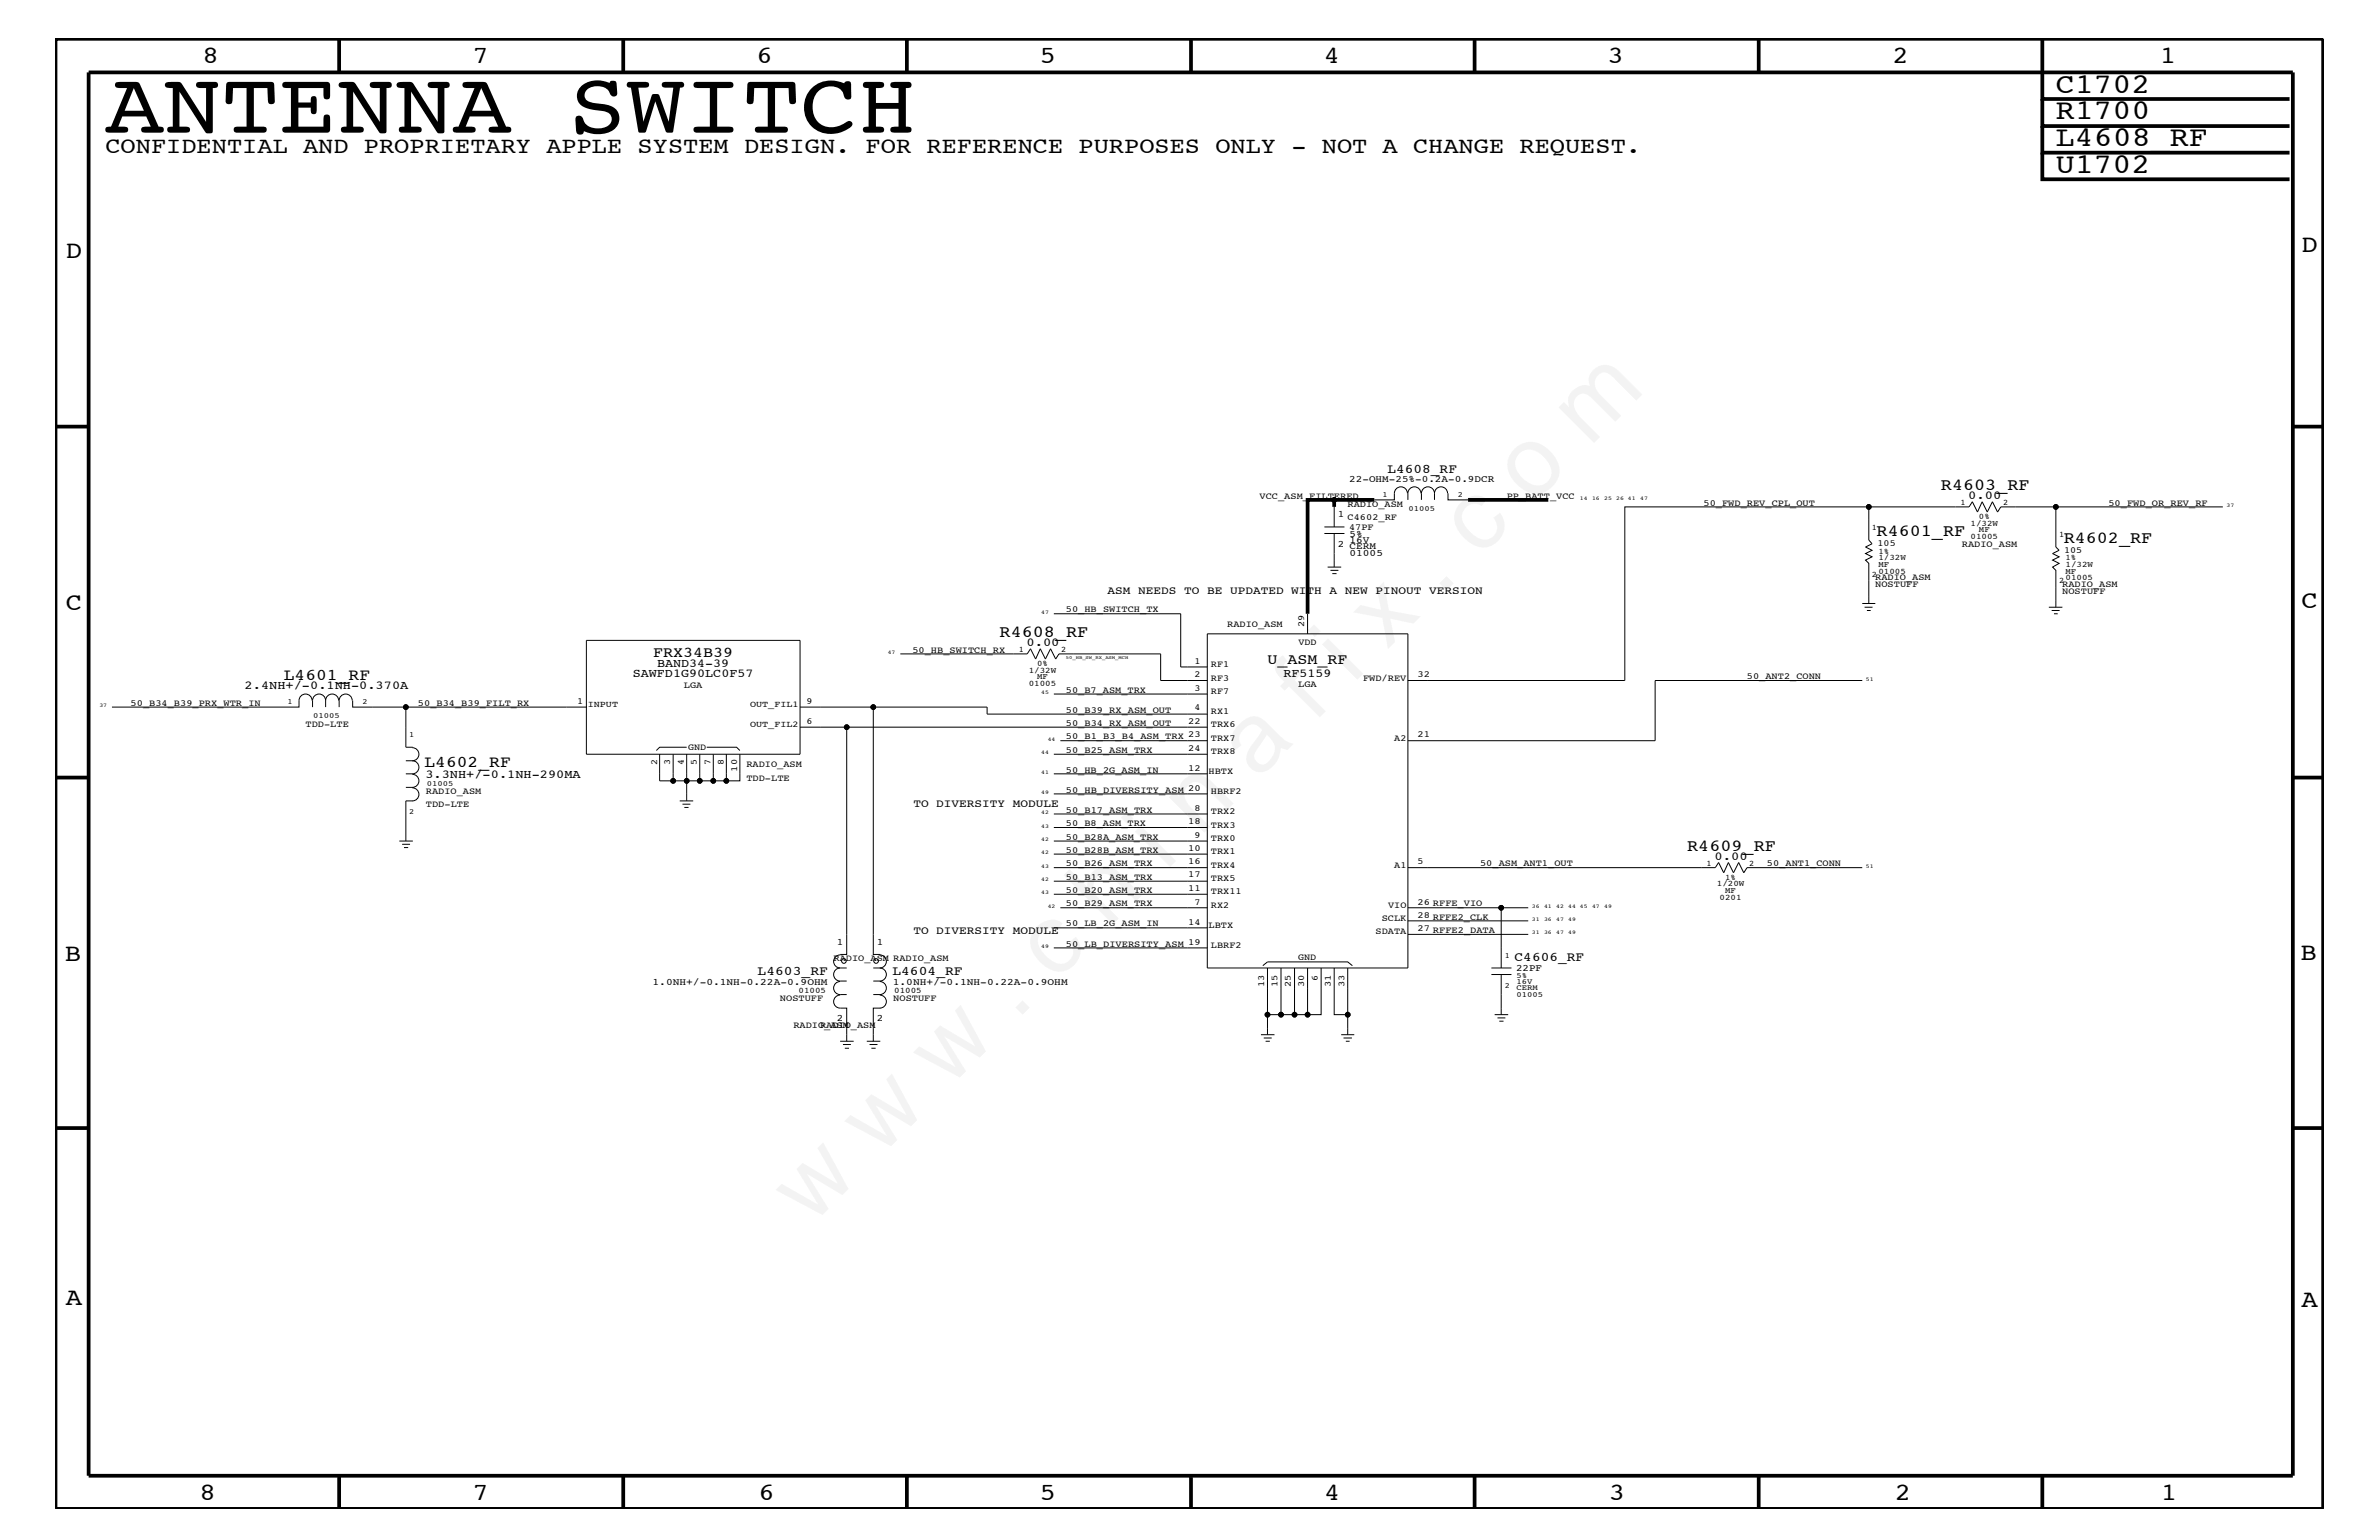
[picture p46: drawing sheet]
<svg xmlns="http://www.w3.org/2000/svg" width="432mm" height="279mm" viewBox="0 0 432 279" stroke-linecap="round" stroke-linejoin="round" font-family="sans-serif">
<defs><g id="words">
<text font-size="17.6" x="147.1" y="222.6" transform="rotate(-45 147.1 222.6)">w w w . c h i n a f i x . c o m</text>
<text font-size="15.9" x="19.1" y="24.1">ANTENNA SWITCH</text>
<g font-size="5.2">
<text x="373.1" y="16.8">C1702</text>
<text x="373.1" y="21.6">R1700</text>
<text x="373.1" y="26.5">L4608_RF</text>
<text x="373.1" y="31.4">U1702</text>
</g>
<g font-size="4.5">
<text x="36.7" y="11.5">8</text>
<text x="85.8" y="11.5">7</text>
<text x="137.3" y="11.5">6</text>
<text x="188.7" y="11.5">5</text>
<text x="240.3" y="11.5">4</text>
<text x="291.8" y="11.5">3</text>
<text x="343.5" y="11.5">2</text>
<text x="392" y="11.5">1</text>
<text x="11.9" y="46.8">D</text>
<text x="417.8" y="45.7">D</text>
<text x="11.9" y="110.6">C</text>
<text x="417.7" y="110.4">C</text>
<text x="11.8" y="174.3">B</text>
<text x="417.6" y="174.2">B</text>
<text x="11.9" y="236.7">A</text>
<text x="417.7" y="237.1">A</text>
<text x="36.2" y="272.1">8</text>
<text x="85.8" y="272.1">7</text>
<text x="137.7" y="272.1">6</text>
<text x="188.7" y="272.1">5</text>
<text x="240.4" y="272.1">4</text>
<text x="292" y="272.1">3</text>
<text x="343.9" y="272.1">2</text>
<text x="392.2" y="272.1">1</text>
</g>
<text font-size="4.1" x="19.1" y="27.7">CONFIDENTIAL AND PROPRIETARY APPLE SYSTEM DESIGN. FOR REFERENCE PURPOSES ONLY - NOT A CHANGE REQUEST.</text>
<g font-size="3">
<text x="352.3" y="88.9">R4603_RF</text>
<text x="340.6" y="97.3">R4601_RF</text>
<text x="374.6" y="98.5">R4602_RF</text>
<text x="181.4" y="115.6">R4608_RF</text>
<text x="51.5" y="123.4">L4601_RF</text>
<text x="77" y="139.2">L4602_RF</text>
<text x="306.2" y="154.4">R4609_RF</text>
</g>
<g font-size="2.7">
<text x="118.5" y="119.2">FRX34B39</text>
<text x="230" y="120.4">U_ASM_RF</text>
</g>
<g font-size="2.4">
<text x="251.8" y="85.8">L4608_RF</text>
<text x="137.5" y="176.8">L4603_RF</text>
<text x="162" y="176.8">L4604_RF</text>
<text x="274.9" y="174.4">C4606_RF</text>
</g>
<g font-size="2.2">
<text x="357.3" y="90.6">0.00</text>
<text x="186.3" y="117.3">0.00</text>
<text x="44.4" y="125.1">2.4NH+/-0.1NH-0.370A</text>
<text x="114.9" y="122.9">SAWFD1G90LC0F57</text>
<text x="119.3" y="121.1">BAND34-39</text>
<text x="233" y="122.9">RF5159</text>
<text x="77.2" y="141.1">3.3NH+/-0.1NH-290MA</text>
<text x="311.2" y="156.1">0.00</text>
</g>
<g font-size="2">
<text x="201" y="107.7">ASM NEEDS TO BE UPDATED WITH A NEW PINOUT VERSION</text>
<text x="165.8" y="146.5">TO DIVERSITY MODULE</text>
<text x="165.8" y="169.5">TO DIVERSITY MODULE</text>
</g>
<g font-size="1.8">
<text x="244.9" y="87.5">22-OHM-25%-0.2A-0.9DCR</text>
<text x="242.8" y="93.8">1</text>
<text x="242.8" y="99.3">2 CERM</text>
<text x="244.9" y="101">01005</text>
<text x="244.9" y="97.4">5%</text>
<text x="244.9" y="98.5">16V</text>
<text x="151.9" y="171.4">1</text>
<text x="159.2" y="171.4">1</text>
<text x="118.4" y="178.7">1.0NH+/-0.1NH-0.22A-0.9OHM</text>
<text x="162.1" y="178.7">1.0NH+/-0.1NH-0.22A-0.9OHM</text>
<text x="275.2" y="176.2">22PF</text>
<text x="151.9" y="185.3">2</text>
<text x="159.2" y="185.3">2</text>
</g>
<g font-size="1.7">
<text x="228.6" y="90.5">VCC_ASM_FILTERED</text>
<text x="244.6" y="92">RADIO_ASM</text>
<text x="244.6" y="94.3">C4602_RF</text>
<text x="273.5" y="90.5">PP_BATT_VCC</text>
<text x="309.2" y="91.7">50_FWD_REV_CPL_OUT</text>
<text x="382.7" y="91.7">50_FWD_OR_REV_RF</text>
<text x="244.9" y="96.2">47PF</text>
<text x="340.8" y="99.1">105</text>
<text x="356.1" y="99.3">RADIO_ASM</text>
<text x="374.7" y="100.4">105</text>
<text x="340.4" y="106.5">NOSTUFF</text>
<text x="340.4" y="105.3">RADIO_ASM</text>
<text x="374.3" y="107.7">NOSTUFF</text>
<text x="374.3" y="106.5">RADIO_ASM</text>
<text x="193.5" y="111.1">50_HB_SWITCH_TX</text>
<text x="222.8" y="113.7">RADIO_ASM</text>
<text x="236.7" y="113.7" transform="rotate(-90 236.7 113.7)">29</text>
<text x="165.6" y="118.4">50_HB_SWITCH_RX</text>
<text x="235.7" y="117">VDD</text>
<text x="124.1" y="124.7">LGA</text>
<text x="193.5" y="125.7">50_B7_ASM_TRX</text>
<text x="216.8" y="122.9">2</text>
<text x="216.8" y="120.4">1</text>
<text x="216.8" y="125.3">3</text>
<text x="219.8" y="123.5">RF3</text>
<text x="219.8" y="121">RF1</text>
<text x="219.8" y="125.9">RF7</text>
<text x="235.6" y="124.7">LGA</text>
<text x="247.4" y="123.5">FWD/REV</text>
<text x="257.3" y="122.9">32</text>
<text x="317.1" y="123.2">50_ANT2_CONN</text>
<text x="23.7" y="128">50_B34_B39_PRX_WTR_IN</text>
<text x="55.5" y="131.9">TDD-LTE</text>
<text x="75.9" y="128">50_B34_B39_FILT_RX</text>
<text x="104.7" y="127.7">1</text>
<text x="146.4" y="127.7">9</text>
<text x="146.4" y="131.3">6</text>
<text x="193.5" y="129.3">50_B39_RX_ASM_OUT</text>
<text x="193.5" y="131.7">50_B34_RX_ASM_OUT</text>
<text x="215.6" y="131.3">22</text>
<text x="216.8" y="128.9">4</text>
<text x="219.8" y="131.9">TRX6</text>
<text x="219.8" y="129.6">RX1</text>
<text x="124.9" y="136.1">GND</text>
<text x="193.5" y="136.6">50_B25_ASM_TRX</text>
<text x="193.5" y="134.1">50_B1_B3_B4_ASM_TRX 23</text>
<text x="215.6" y="136.2">24</text>
<text x="219.8" y="134.4">TRX7</text>
<text x="219.8" y="136.8">TRX8</text>
<text x="253.1" y="134.4">A2</text>
<text x="257.3" y="133.8">21</text>
<text x="119.3" y="138.8" transform="rotate(-90 119.3 138.8)">2</text>
<text x="121.7" y="138.8" transform="rotate(-90 121.7 138.8)">3</text>
<text x="124.1" y="138.8" transform="rotate(-90 124.1 138.8)">4</text>
<text x="126.5" y="138.8" transform="rotate(-90 126.5 138.8)">5</text>
<text x="128.9" y="138.8" transform="rotate(-90 128.9 138.8)">7</text>
<text x="131.4" y="138.8" transform="rotate(-90 131.4 138.8)">8</text>
<text x="133.8" y="140" transform="rotate(-90 133.8 140)">10</text>
<text x="135.5" y="139.2">RADIO_ASM</text>
<text x="135.5" y="141.7">TDD-LTE</text>
<text x="193.5" y="140.2">50_HB_2G_ASM_IN</text>
<text x="193.5" y="143.9">50_HB_DIVERSITY_ASM</text>
<text x="215.6" y="143.5">20</text>
<text x="215.6" y="139.8">12</text>
<text x="219.4" y="140.4">HBTX</text>
<text x="77.3" y="146.5">TDD-LTE</text>
<text x="77.3" y="144">RADIO_ASM</text>
<text x="193.5" y="147.5">50_B17_ASM_TRX</text>
<text x="193.5" y="149.9">50_B8_ASM_TRX</text>
<text x="215.6" y="149.5">18</text>
<text x="216.8" y="147.1">8</text>
<text x="219.8" y="147.7">TRX2</text>
<text x="219.8" y="144">HBRF2</text>
<text x="193.5" y="152.3">50_B28A_ASM_TRX</text>
<text x="193.5" y="154.7">50_B28B_ASM_TRX</text>
<text x="215.6" y="154.4">10</text>
<text x="216.8" y="152">9</text>
<text x="219.8" y="155">TRX1</text>
<text x="219.8" y="152.6">TRX0</text>
<text x="219.8" y="150.1">TRX3</text>
<text x="193.5" y="162">50_B20_ASM_TRX</text>
<text x="193.5" y="159.6">50_B13_ASM_TRX</text>
<text x="193.5" y="157.2">50_B26_ASM_TRX</text>
<text x="215.6" y="161.7">11</text>
<text x="215.6" y="159.2">17</text>
<text x="215.6" y="156.8">16</text>
<text x="219.8" y="159.9">TRX5</text>
<text x="219.8" y="157.4">TRX4</text>
<text x="253.1" y="157.4">A1</text>
<text x="257.3" y="156.8">5</text>
<text x="268.6" y="157.2">50_ASM_ANT1_OUT</text>
<text x="320.7" y="157.2">50_ANT1_CONN</text>
<text x="193.5" y="164.5">50_B29_ASM_TRX</text>
<text x="215.6" y="167.8">14</text>
<text x="216.8" y="164.1">7</text>
<text x="219.8" y="164.7">RX2</text>
<text x="219.8" y="162.2">TRX11</text>
<text x="250.8" y="167.1">SCLK</text>
<text x="252" y="164.7">VIO</text>
<text x="257.3" y="166.5">28</text>
<text x="257.3" y="164.1">26 RFFE_VIO</text>
<text x="260.1" y="166.9">RFFE2_CLK</text>
<text x="193.5" y="168.1">50_LB_2G_ASM_IN</text>
<text x="193.5" y="171.7">50_LB_DIVERSITY_ASM 19</text>
<text x="219.4" y="168.3">LBTX</text>
<text x="219.8" y="172">LBRF2</text>
<text x="249.7" y="169.5">SDATA</text>
<text x="257.3" y="168.9">27 RFFE2_DATA</text>
<text x="151.3" y="174.4">RADIO_ASM RADIO_ASM</text>
<text x="229.4" y="179.1" transform="rotate(-90 229.4 179.1)">13</text>
<text x="231.9" y="179.1" transform="rotate(-90 231.9 179.1)">15</text>
<text x="234.3" y="179.1" transform="rotate(-90 234.3 179.1)">25</text>
<text x="235.6" y="174.2">GND</text>
<text x="236.7" y="179.1" transform="rotate(-90 236.7 179.1)">30</text>
<text x="239.2" y="177.9" transform="rotate(-90 239.2 177.9)">6</text>
<text x="241.6" y="179.1" transform="rotate(-90 241.6 179.1)">31</text>
<text x="244" y="179.1" transform="rotate(-90 244 179.1)">33</text>
<text x="141.6" y="181.6">NOSTUFF</text>
<text x="162.1" y="181.6">NOSTUFF</text>
<text x="144" y="186.5">RADIO_ASM</text>
<text x="148.8" y="186.5">RADIO_ASM</text>
</g>
<g font-size="1.6">
<text x="106.7" y="128.3">INPUT</text>
<text x="136.1" y="128.3">OUT_FIL1</text>
<text x="136.1" y="131.9">OUT_FIL2</text>
</g>
<g font-size="1.5">
<text x="355.9" y="91.6">1</text>
<text x="357.7" y="95.4">1/32W</text>
<text x="359.2" y="94.2">0%</text>
<text x="363.6" y="91.6">2</text>
<text x="339.8" y="96.2">1</text>
<text x="341" y="100.4">1%</text>
<text x="341" y="101.6">1/32W</text>
<text x="357.7" y="97.7">01005</text>
<text x="359.2" y="96.5">MF</text>
<text x="373.7" y="97.4">1</text>
<text x="374.9" y="101.6">1%</text>
<text x="339.8" y="104.7">2</text>
<text x="341" y="102.9">MF</text>
<text x="341" y="104.1">01005</text>
<text x="373.7" y="105.9">2</text>
<text x="374.9" y="104.1">MF</text>
<text x="374.9" y="105.3">01005</text>
<text x="374.9" y="102.9">1/32W</text>
<text x="184.9" y="118.2">1</text>
<text x="192.6" y="118.2">2</text>
<text x="186.7" y="124.4">01005</text>
<text x="186.7" y="122">1/32W</text>
<text x="188.3" y="120.8">0%</text>
<text x="188.3" y="123.2">MF</text>
<text x="309.7" y="157.1">1</text>
<text x="311.6" y="160.8">1/20W</text>
<text x="313.1" y="159.6">1%</text>
<text x="313.1" y="162">MF</text>
<text x="317.5" y="157.1">2</text>
<text x="312.1" y="163.3">0201</text>
<text x="144.9" y="180.1">01005</text>
<text x="162.3" y="180.1">01005</text>
</g>
<g font-size="1.4">
<text x="251" y="90.1">1</text>
<text x="255.7" y="92.7">01005</text>
<text x="264.6" y="90.1">2</text>
<text x="52.2" y="127.7">1</text>
<text x="56.9" y="130.2">01005</text>
<text x="65.8" y="127.7">2</text>
<text x="74.3" y="133.8">1</text>
<text x="77.5" y="142.5">01005</text>
<text x="74.3" y="147.7">2</text>
<text x="273.1" y="173.8">1</text>
<text x="273.1" y="179.3">2</text>
<text x="275.3" y="178.5">16V</text>
<text x="275.3" y="179.7">CERM</text>
<text x="275.3" y="177.4">5%</text>
<text x="275.3" y="181">01005</text>
</g>
<g font-size="1">
<text x="286.8" y="90.7">14</text>
<text x="289" y="90.7">16</text>
<text x="291.2" y="90.7">25</text>
<text x="293.4" y="90.7">26 41</text>
<text x="297.7" y="90.7">47</text>
<text x="404.1" y="92">37</text>
<text x="189" y="111.4">47</text>
<text x="161.1" y="118.6">47</text>
<text x="189" y="125.9">45</text>
<text x="338.7" y="123.5">51</text>
<text x="18" y="128.3">37</text>
<text x="189" y="136.9">44</text>
<text x="190.2" y="134.4">44</text>
<text x="189" y="140.4">41</text>
<text x="189" y="147.7">42</text>
<text x="189" y="144">49</text>
<text x="189" y="155">42</text>
<text x="189" y="150.1">43</text>
<text x="189" y="152.6">42</text>
<text x="189" y="157.4">43</text>
<text x="189" y="159.9">42</text>
<text x="338.7" y="157.4">51</text>
<text x="189" y="162.3">43</text>
<text x="190.2" y="164.7">42</text>
<text x="278" y="167.1">31</text>
<text x="278" y="164.7">36</text>
<text x="280.2" y="167.1">36</text>
<text x="280.2" y="164.7">41</text>
<text x="282.4" y="167.1">47</text>
<text x="282.4" y="164.7">42</text>
<text x="284.6" y="167.1">49</text>
<text x="284.6" y="164.7">44 45</text>
<text x="289" y="164.7">47</text>
<text x="291.2" y="164.7">49</text>
<text x="189" y="172">49</text>
<text x="278" y="169.5">31</text>
<text x="280.2" y="169.5">36</text>
<text x="282.4" y="169.5">47</text>
<text x="284.6" y="169.5">49</text>
</g>
<text font-size=".8" x="193.5" y="119.6">50_HB_SW_RX_ASM_MCH</text>
</g></defs>
<g fill="none" stroke="#000" stroke-width=".18">
<path d="M339.2 92v6l.6 .7-1.2 .5 1.2 .6-1.2 .6 1.2 .6-1.2 .6 .6 .6v7.3M373.1 92v7.2l.6 .6-1.1 .6 1.1 .6-1.1 .6 1.1 .6-1.1 .7 .5 .6v6.7M403.5 92h-40.3l-.6 .9-1-1.9-.9 1.9-.9-1.9-.9 1.9-.9-1.9-.6 1h-62.5v31.5h-35.7M145.2 116.2h-38.8v20.6h38.8M219.1 115h36.4v60.6h-36.4zM338 109.5h2.4M338.4 110.2h1.5M338.9 110.8h.6M371.9 110.2h2.4M372.4 110.8h1.4M372.8 111.4h.7M56.6 127.1a1.19 1.19 0 0 0-1.1-1.2 1.19 1.19 0 0 0-1.2 1.2v1.2h-34"/>
<path d="M59.1 127.1a1.19 1.19 0 0 0-1.2-1.2 1.19 1.19 0 0 0-1.2 1.2v1.2M59.1 127.1v1.2M59.1 127.1a1.19 1.19 0 0 1 1.2-1.2 1.19 1.19 0 0 1 1.2 1.2M63.9 127.1a1.19 1.19 0 0 0-1.2-1.2 1.19 1.19 0 0 0-1.1 1.2v1.2M64 127.1v1.2h9.7M73.7 138h1.2M74.8 135.7a1.19 1.19 0 0 1 1.2 1.1 1.19 1.19 0 0 1-1.1 1.2 1.19 1.19 0 0 1 1.1 1.2 1.19 1.19 0 0 1-1.1 1.2M106.4 128.3h-32.7v7.3h1.2M119.7 136.8v4.9h7.3M122.2 136.8v4.9M124.6 135.6h-4.9l-.6 .6M124.6 136.8v8.5"/>
<path d="M127 136.8v4.9h2.5v-4.9M128.3 135.6h5.4l.6 .6M131.8 136.8v4.9h2.5v-4.9M179.2 128.3h-20.7v41.2M179.2 129.6h36.3M215.5 131.9h-61.8v37.6M259.2 134.4h41.2M300.4 123.5h37.6M72.5 152.6h2.4M73 153.2h1.4M73.3 153.8h.8M73.7 140.4h1.2"/>
<path d="M73.7 142.9h1.2M74.8 140.5a1.19 1.19 0 0 1 1.2 1.2 1.19 1.19 0 0 1-1.1 1.2M74.8 142.9a1.19 1.19 0 0 1 1.2 1.2 1.19 1.19 0 0 1-1.1 1.2M74.9 145.3h-1.2v7.3M123.4 145.3h2.4M123.9 145.9h1.4M124.2 146.5h.8M129.5 141.7h2.3M259.2 157.4h52.1l.6-.9 1 1.8 .8-1.8 .9 1.8 1-1.8 .9 1.8 .6-.9h20.9"/>
<circle cx="339.2" cy="92" r=".42"/>
<circle cx="373.1" cy="92" r=".42"/>
<circle cx="73.7" cy="128.3" r=".42"/>
<circle cx="122.2" cy="141.7" r=".42"/>
<circle cx="124.6" cy="141.7" r=".42"/>
<circle cx="127" cy="141.7" r=".42"/>
<circle cx="129.5" cy="141.7" r=".42"/>
<circle cx="131.8" cy="141.7" r=".42"/>
</g>
<g fill="none" stroke="#000" stroke-width=".68" stroke-linecap="butt">
<path d="M10.1 7h411.6v266.8h-411.6zM16.1 13.1h400.1v254.6h-400.1zM61.6 7v6.1M113.1 7v6.1M164.6 7v6.1M216.2 7v6.1M267.6 7v6.1M319.2 7v6.1M370.7 7v11h44.9M370.7 18v4.9h44.9M370.7 22.9v4.8h44.9M370.7 27.7v4.8h44.9"/>
<path d="M10.1 77.4h6M416.2 77.4h5.5M10.1 141.1h6M416.2 141.1h5.5M10.1 204.7h6M416.2 204.7h5.5M61.6 267.7v6.1M113.1 267.7v6.1M164.6 267.7v6.1M216.2 268v5.8M267.6 267.7v6.1M319.2 267.7v6.1"/>
<path d="M370.7 267.7v6.1"/>
</g>
<g fill="#000">
<circle cx="339.2" cy="92" r=".42"/>
<circle cx="373.1" cy="92" r=".42"/>
<circle cx="73.7" cy="128.3" r=".42"/>
<circle cx="122.2" cy="141.7" r=".42"/>
<circle cx="124.6" cy="141.7" r=".42"/>
<circle cx="127" cy="141.7" r=".42"/>
<circle cx="129.5" cy="141.7" r=".42"/>
<circle cx="131.8" cy="141.7" r=".42"/>
</g>
<use href="#words"/>
</svg>
